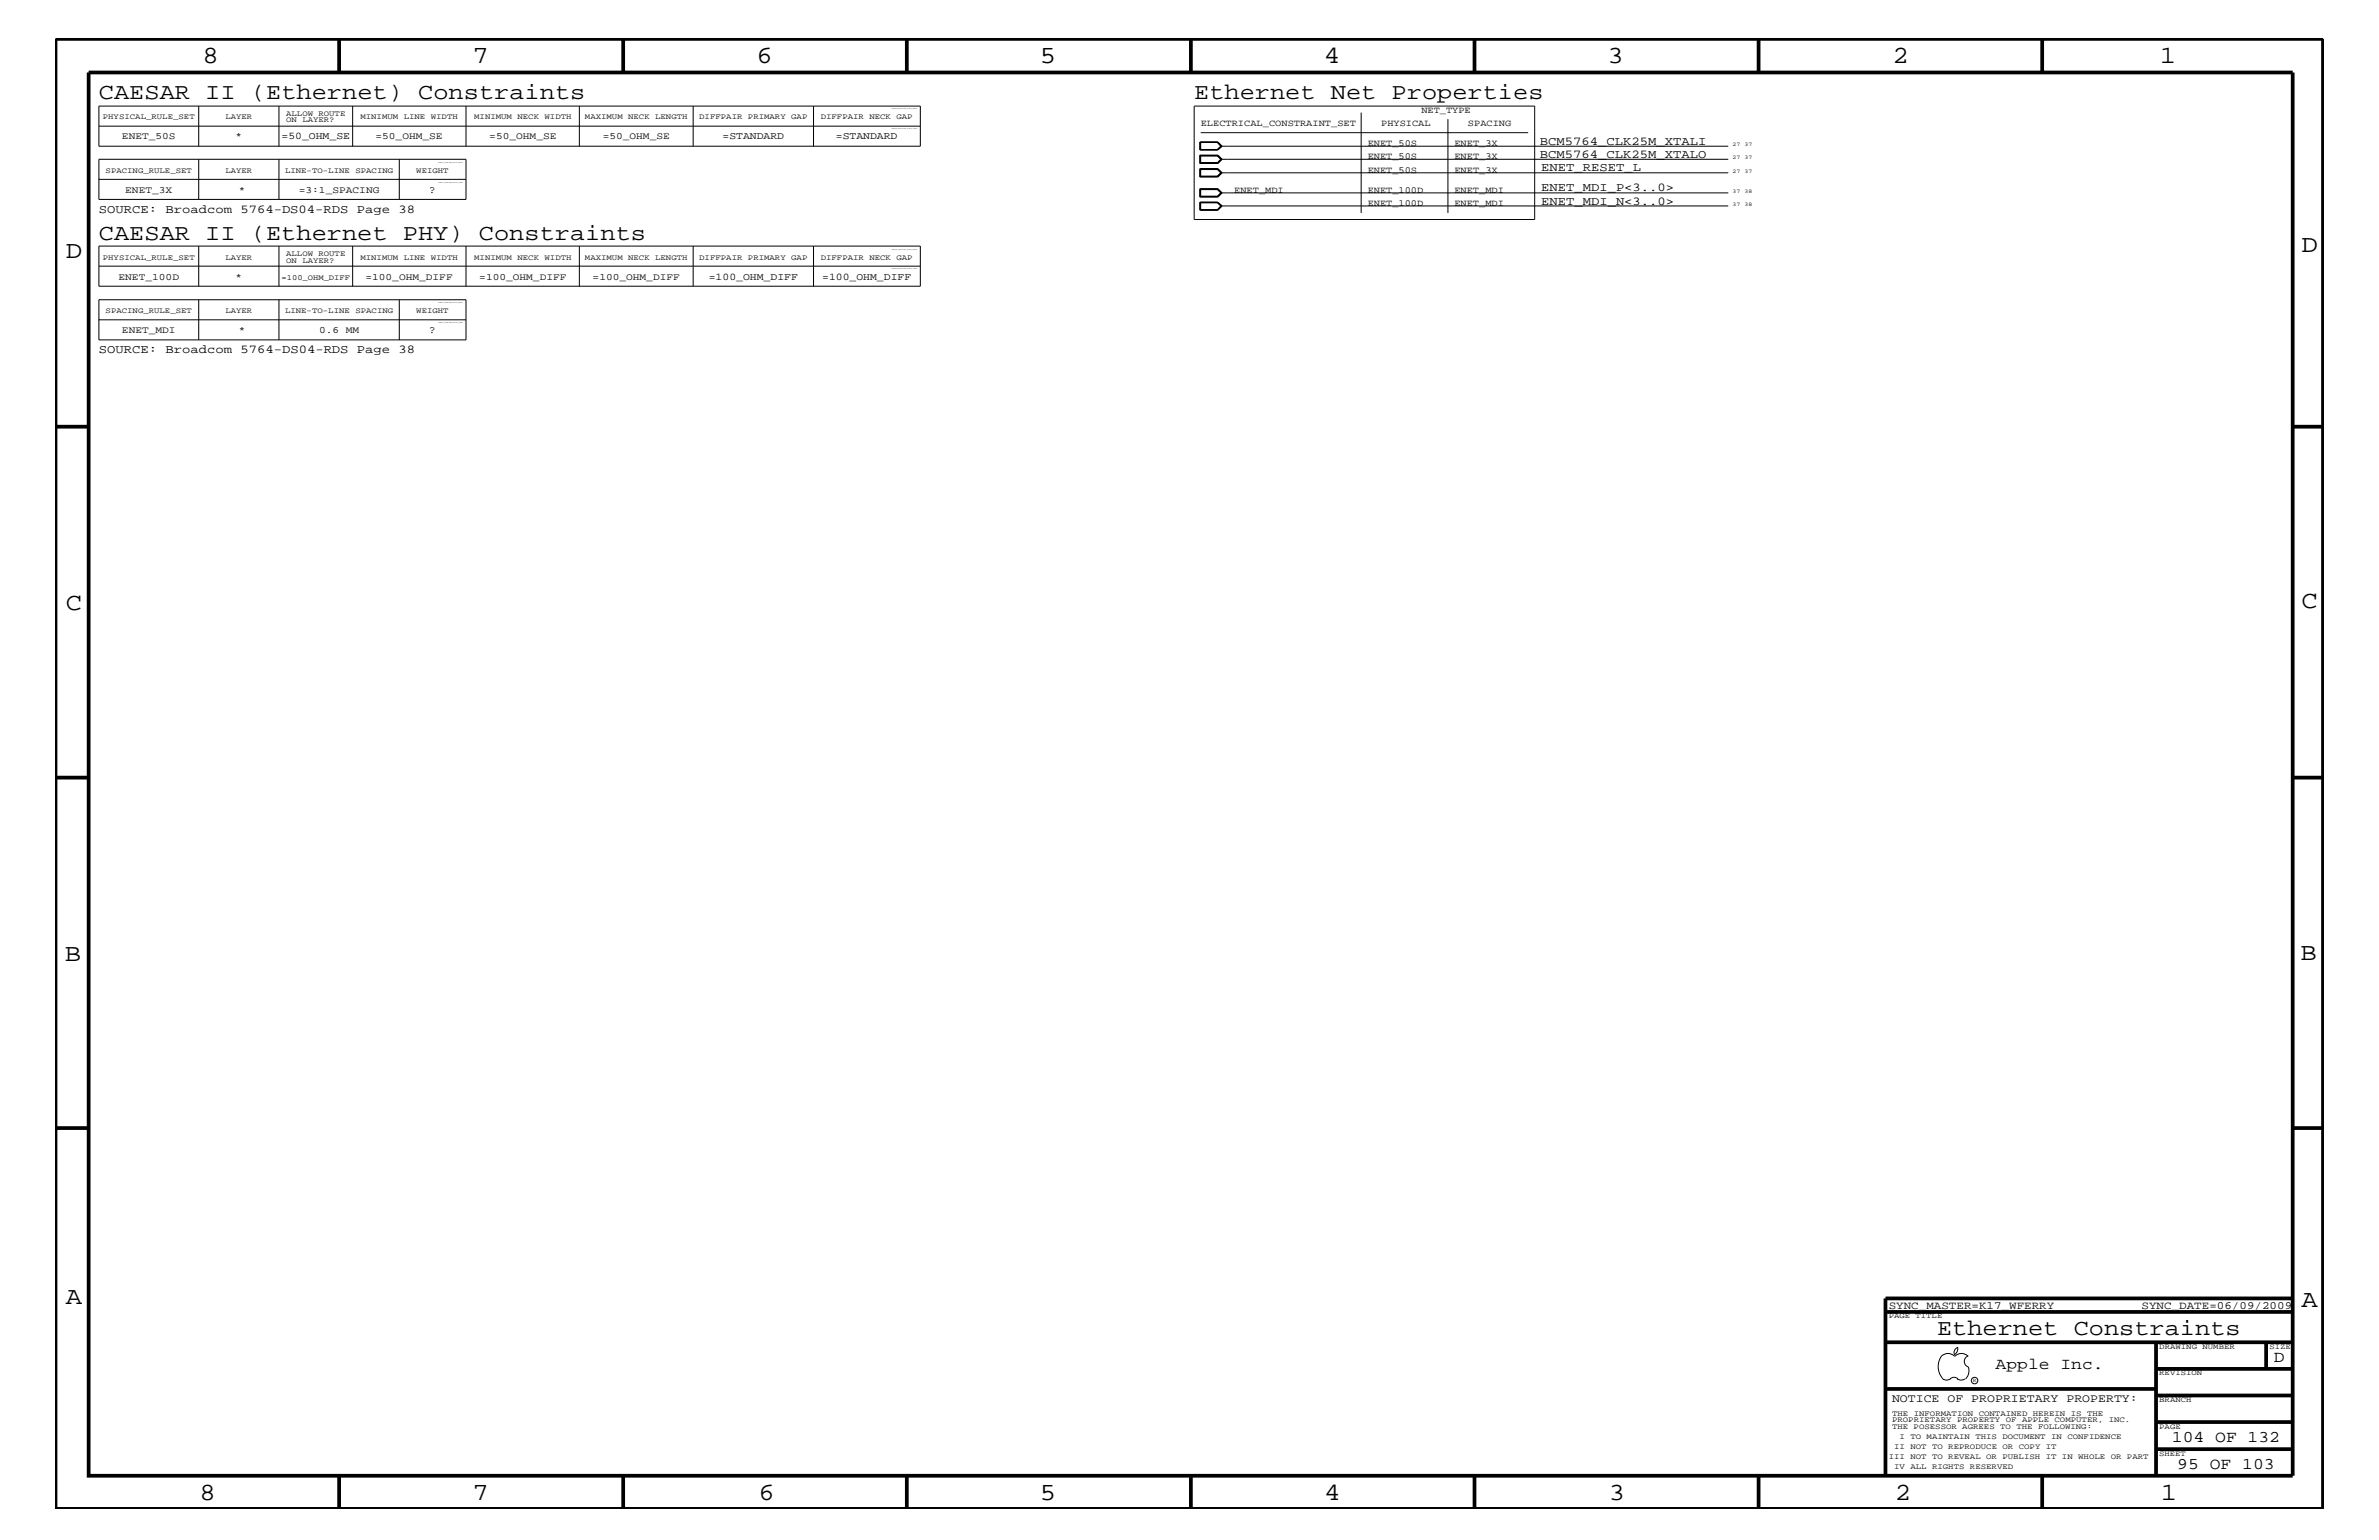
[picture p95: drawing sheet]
<svg xmlns="http://www.w3.org/2000/svg" width="432mm" height="279mm" viewBox="0 0 432 279" stroke-linecap="round" stroke-linejoin="round" font-family="sans-serif">
<defs><g id="words">
<g font-size="4.5">
<text x="36.7" y="11.5">8</text>
<text x="85.8" y="11.5">7</text>
<text x="137.3" y="11.5">6</text>
<text x="188.7" y="11.5">5</text>
<text x="240.3" y="11.5">4</text>
<text x="291.8" y="11.5">3</text>
<text x="343.5" y="11.5">2</text>
<text x="392" y="11.5">1</text>
<text x="11.9" y="46.8">D</text>
<text x="417.7" y="45.7">D</text>
<text x="11.9" y="110.6">C</text>
<text x="417.7" y="110.3">C</text>
<text x="11.8" y="174.3">B</text>
<text x="417.6" y="174.2">B</text>
<text x="11.9" y="236.7">A</text>
<text x="417.7" y="237.1">A</text>
<text x="36.2" y="272.1">8</text>
<text x="85.8" y="272.1">7</text>
<text x="137.7" y="272.1">6</text>
<text x="188.7" y="272.1">5</text>
<text x="240.4" y="272.1">4</text>
<text x="292" y="272.1">3</text>
<text x="343.9" y="272.1">2</text>
<text x="392.2" y="272.1">1</text>
</g>
<g font-size="4.1">
<text x="17.9" y="18">CAESAR II (Ethernet) Constraints</text>
<text x="216.7" y="18">Ethernet Net Properties</text>
<text x="17.9" y="43.5">CAESAR II (Ethernet PHY) Constraints</text>
<text x="351.6" y="242.3">Ethernet Constraints</text>
</g>
<g font-size="3">
<text x="362.2" y="248.4">Apple Inc.</text>
<text x="412.7" y="247.1">D</text>
<text x="394.2" y="261.6">104 OF 132</text>
<text x="395.2" y="266.6">95 OF 103</text>
</g>
<g font-size="2.2">
<text x="279.5" y="26.3">BCM5764_CLK25M_XTALI</text>
<text x="279.5" y="28.6">BCM5764_CLK25M_XTALO</text>
<text x="279.7" y="31.1">ENET_RESET_L</text>
<text x="279.7" y="34.7">ENET_MDI_P&lt;3..0&gt;</text>
<text x="17.9" y="38.6">SOURCE: Broadcom 5764-DS04-RDS Page 38</text>
<text x="279.7" y="37.2">ENET_MDI_N&lt;3..0&gt;</text>
<text x="17.9" y="64">SOURCE: Broadcom 5764-DS04-RDS Page 38</text>
</g>
<text font-size="2.1" x="343.4" y="254.4">NOTICE OF PROPRIETARY PROPERTY:</text>
<g font-size="2">
<text x="342.8" y="237.4">SYNC_MASTER=K17_WFERRY</text>
<text x="388.7" y="237.4">SYNC_DATE=06/09/2009</text>
</g>
<g font-size="1.9">
<text x="51.1" y="25.3">=50_OHM_SE</text>
<text x="131.1" y="25.3">=STANDARD</text>
<text x="151.7" y="25.3">=STANDARD</text>
<text x="77.9" y="35">?</text>
<text x="128.7" y="50.7">=100_OHM_DIFF</text>
<text x="149.2" y="50.7">=100_OHM_DIFF</text>
<text x="77.9" y="60.4">?</text>
</g>
<g font-size="1.8">
<text x="22.1" y="25.3">ENET_50S</text>
<text x="42.8" y="25.3">*</text>
<text x="68.2" y="25.3">=50_OHM_SE</text>
<text x="88.8" y="25.3">=50_OHM_SE</text>
<text x="109.4" y="25.3">=50_OHM_SE</text>
<text x="22.7" y="35">ENET_3X</text>
<text x="43.3" y="35">*</text>
<text x="54.2" y="35">=3:1_SPACING</text>
<text x="21.5" y="50.7">ENET_100D</text>
<text x="42.8" y="50.7">*</text>
<text x="66.3" y="50.7">=100_OHM_DIFF</text>
<text x="87" y="50.7">=100_OHM_DIFF</text>
<text x="107.6" y="50.7">=100_OHM_DIFF</text>
<text x="22.1" y="60.4">ENET_MDI</text>
<text x="43.3" y="60.4">*</text>
<text x="57.9" y="60.4">0.6 MM</text>
</g>
<g font-size="1.7">
<text x="217.9" y="22.9">ELECTRICAL_CONSTRAINT_SET</text>
<text x="250.7" y="22.9">PHYSICAL</text>
<text x="258" y="20.4">NET_TYPE</text>
<text x="266.4" y="22.9">SPACING</text>
<text x="248.2" y="26.5">ENET_50S</text>
<text x="248.2" y="28.9">ENET_50S</text>
<text x="264" y="26.5">ENET_3X</text>
<text x="264" y="28.9">ENET_3X</text>
<text x="224" y="35">ENET_MDI</text>
<text x="248.2" y="31.4">ENET_50S</text>
<text x="248.2" y="35">ENET_100D</text>
<text x="264" y="31.4">ENET_3X</text>
<text x="264" y="35">ENET_MDI</text>
<text x="248.2" y="37.4">ENET_100D</text>
<text x="264" y="37.4">ENET_MDI</text>
</g>
<g font-size="1.4">
<text x="18.7" y="21.6">PHYSICAL_RULE_SET</text>
<text x="40.9" y="21.6">LAYER</text>
<text x="51.9" y="21">ALLOW ROUTE</text>
<text x="51.9" y="22.2">ON LAYER?</text>
<text x="65.4" y="21.6">MINIMUM LINE WIDTH</text>
<text x="86.1" y="21.6">MINIMUM NECK WIDTH</text>
<text x="106.2" y="21.6">MAXIMUM NECK LENGTH</text>
<text x="126.9" y="21.6">DIFFPAIR PRIMARY GAP</text>
<text x="149" y="21.6">DIFFPAIR NECK GAP</text>
<text x="19.2" y="31.4">SPACING_RULE_SET</text>
<text x="40.9" y="31.4">LAYER</text>
<text x="51.7" y="31.4">LINE-TO-LINE SPACING</text>
<text x="75.6" y="31.4">WEIGHT</text>
<text x="18.7" y="47.1">PHYSICAL_RULE_SET</text>
<text x="40.9" y="47.1">LAYER</text>
<text x="51.9" y="46.5">ALLOW ROUTE</text>
<text x="51.9" y="47.7">ON LAYER?</text>
<text x="65.4" y="47.1">MINIMUM LINE WIDTH</text>
<text x="86.1" y="47.1">MINIMUM NECK WIDTH</text>
<text x="106.2" y="47.1">MAXIMUM NECK LENGTH</text>
<text x="126.9" y="47.1">DIFFPAIR PRIMARY GAP</text>
<text x="149" y="47.1">DIFFPAIR NECK GAP</text>
<text x="51.1" y="50.7">=100_OHM_DIFF</text>
<text x="19.2" y="56.8">SPACING_RULE_SET</text>
<text x="40.9" y="56.8">LAYER</text>
<text x="51.7" y="56.8">LINE-TO-LINE SPACING</text>
<text x="75.6" y="56.8">WEIGHT</text>
<text x="342.8" y="239.2">PAGE TITLE</text>
<text x="391.9" y="244.7">DRAWING NUMBER</text>
<text x="411.9" y="244.7">SIZE</text>
<text x="391.9" y="249.5">REVISION</text>
<text x="343.4" y="256.8">THE INFORMATION CONTAINED HEREIN IS THE</text>
<text x="391.9" y="254.4">BRANCH</text>
<text x="343.4" y="259.3">THE POSESSOR AGREES TO THE FOLLOWING:</text>
<text x="343.4" y="258">PROPRIETARY PROPERTY OF APPLE COMPUTER, INC.</text>
<text x="343.8" y="262.9">II NOT TO REPRODUCE OR COPY IT</text>
<text x="344.8" y="261.1">I TO MAINTAIN THIS DOCUMENT IN CONFIDENCE</text>
<text x="391.9" y="259.3">PAGE</text>
<text x="342.8" y="264.7">III NOT TO REVEAL OR PUBLISH IT IN WHOLE OR PART</text>
<text x="343.8" y="266.6">IV ALL RIGHTS RESERVED</text>
<text x="391.9" y="264.1">SHEET</text>
</g>
<g font-size="1">
<text x="314.5" y="26.5">27</text>
<text x="314.5" y="28.9">27</text>
<text x="316.7" y="26.5">37</text>
<text x="316.7" y="28.9">37</text>
<text x="314.5" y="31.4">27</text>
<text x="314.5" y="35">37</text>
<text x="316.7" y="31.4">37</text>
<text x="316.7" y="35">38</text>
<text x="314.5" y="37.4">37</text>
<text x="316.7" y="37.4">38</text>
<text x="358.1" y="250.7">R</text>
</g>
<g font-size=".3">
<text x="161.9" y="23.5">TABLE_PHYSICAL_RULE_ITEM</text>
<text x="161.9" y="19.8">TABLE_PHYSICAL_RULE_HEAD</text>
<text x="79.6" y="29.5">TABLE_SPACING_RULE_HEAD</text>
<text x="79.6" y="33.1">TABLE_SPACING_RULE_ITEM</text>
<text x="161.9" y="45.3">TABLE_PHYSICAL_RULE_HEAD</text>
<text x="161.9" y="48.9">TABLE_PHYSICAL_RULE_ITEM</text>
<text x="79.6" y="58.6">TABLE_SPACING_RULE_ITEM</text>
<text x="79.6" y="55">TABLE_SPACING_RULE_HEAD</text>
</g>
</g></defs>
<g fill="none" stroke="#000" stroke-width=".18">
<path d="M17.9 19.2h149.1v7.3h-149.1zM36.1 19.2v7.3M50.6 19.2v7.3M64 19.2v7.3M84.6 19.2v7.3M105.2 19.2v7.3M125.8 19.2v7.3M147.7 19.2v7.3M216.7 19.2h61.9v20.6h-61.9zM17.9 32.5v3.7h66.7v-7.3h-66.7v3.6h66.7M17.9 22.9h149.1M36.1 28.9v7.3"/>
<path d="M50.6 28.9v7.3M72.5 28.9v7.3M217.8 34.2h3.3l.7 .8-.7 .8h-3.3zM217.8 25.8h3.3l.7 .7-.7 .7h-3.3zM217.8 28.1h3.3l.7 .8-.7 .8h-3.3zM217.8 30.6h3.3l.7 .8-.7 .7h-3.3zM217.8 36.7h3.3l.7 .7-.7 .7h-3.3zM217.8 25.8v1.4M217.8 36.7v1.4M217.8 38h3.2M217.8 36.8h3.2M217.8 27.1h3.2"/>
<path d="M217.8 25.9h3.2M217.9 34.4h3.1l.6 .6-.6 .6h-3.1zM217.9 25.9v1.2M217.9 28.3h3.1l.6 .6-.6 .6h-3.1zM217.9 30.8h3.1l.6 .6-.6 .5h-3.1zM217.9 36.8v1.2M217.9 24.1h59.5M221 34.3l.7 .7-.7 .7M221 34.3h-3.2v1.4h3.2M221 28.2h-3.2v1.5M221 30.7h-3.2v1.3h3.2M221 36.8l.7 .6-.7 .6"/>
<path d="M221 36.7l.7 .7-.7 .7M221 36.8l.6 .6M221 30.7l.7 .7-.7 .6M221 28.2l.7 .7-.7 .7h-3.2M221 28.2l.7 .7-.7 .8M221 25.9l.7 .6-.7 .6M221 25.8l.7 .7-.7 .7M221 25.9l.6 .6M221.6 35h92.1M221.6 37.4l-.6 .6M221.6 37.4h92.1M221.6 31.4h92.1"/>
<path d="M221.6 28.9h92.1M221.6 26.5l-.6 .6M221.6 26.5h92.1M247.1 20.4v18.2M262.8 21.6v17M17.9 58v3.7h66.7v-7.3h-66.7v3.6h66.7M17.9 44.6h149.1v7.3h-149.1zM17.9 48.3h149.1M36.1 44.6v7.3M36.1 54.4v7.3M50.6 44.6v7.3M50.6 54.4v7.3"/>
<path d="M64 44.6v7.3M72.5 54.4v7.3M84.6 44.6v7.3M105.2 44.6v7.3M125.8 44.6v7.3M147.7 44.6v7.3M352.3 246.1a1.69 1.69 0 0 1 2.5 0 1.72 1.72 0 0 1 2.4 0M352.4 246a3.2 3.2 0 0 0 .4 4.3l.8 .1 .4-.2M354 250.2l.7-.3 .7 .3M355.2 250.2l.7 .2 .7-.2M355.3 244.4v.3a1.18 1.18 0 0 1-.6 1.1M355.4 244.4a.99 .99 0 0 0-.6 1.4"/>
<path d="M357.2 246a1.04 1.04 0 0 0-.7 1 1.04 1.04 0 0 0 .7 1M357.3 248l.1 .7a2.11 2.11 0 0 1-.6 1.5"/>
<circle cx="358.4" cy="250.5" r=".59"/>
</g>
<g fill="none" stroke="#000" stroke-width=".68" stroke-linecap="butt">
<path d="M10.1 7.1h411.5v266.7h-411.5zM16.1 13.2h400v254.5h-400zM61.6 7.1v6.1M113.1 7.1v6.1M164.6 7.1v6.1M216.2 7.1v6.1M267.6 7.1v6.1M319.2 7.1v6.1M370.7 7.1v6.1M10.1 77.4h6M416.1 77.4h5.5M10.1 141.1h6"/>
<path d="M416.1 141.1h5.5M10.1 204.7h6M416.1 204.7h5.5M342.2 238h73.9M416.1 235.6h-73.9v32.1M342.2 243.5h73.9M342.2 252h49.1M391.3 243.5v24.2M391.3 258h24.8M391.3 253.2h24.8M391.3 248.4h24.8M411.3 243.5v4.9"/>
<path d="M61.6 267.7v6.1M113.1 267.7v6.1M164.6 267.7v6.1M216.2 268v5.8M267.6 267.7v6.1M319.2 267.7v6.1M370.7 267.7v6.1M391.3 262.9h24.8"/>
</g>
<use href="#words"/>
</svg>
